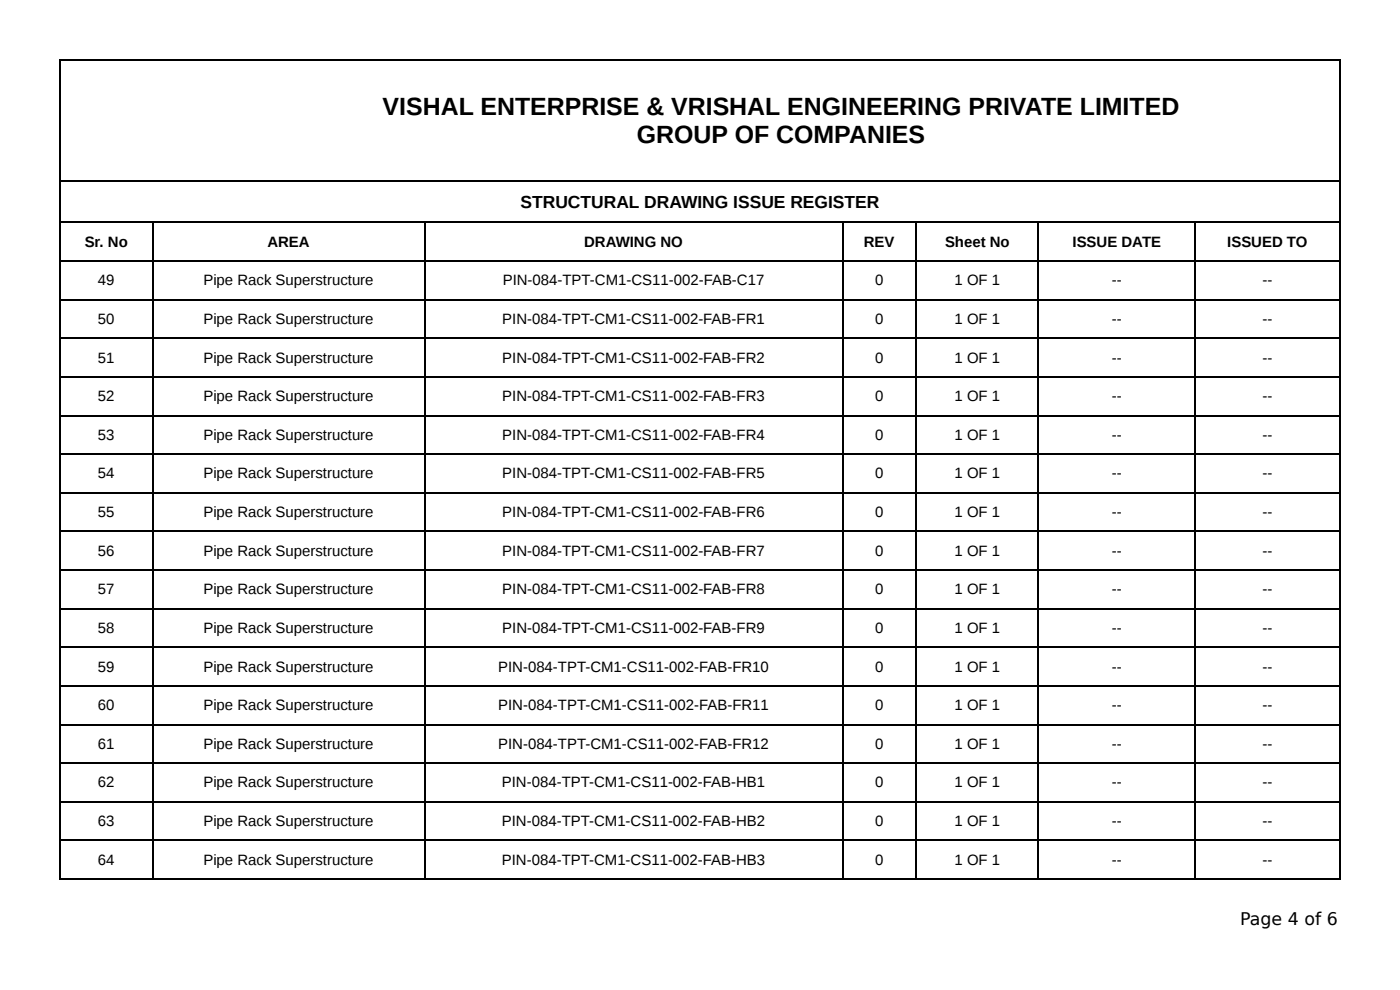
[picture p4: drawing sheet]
<svg xmlns="http://www.w3.org/2000/svg" width="297mm" height="210mm" viewBox="0 0 297 210" stroke-linecap="round" stroke-linejoin="round" font-family="sans-serif">
<defs><g id="words">
<g font-size="5.3">
<text x="81.3" y="24.3">VISHAL ENTERPRISE &amp; VRISHAL ENGINEERING PRIVATE LIMITED</text>
<text x="135.3" y="30.4">GROUP OF COMPANIES</text>
</g>
<g font-size="3.7">
<text x="110.6" y="44.2">STRUCTURAL DRAWING ISSUE REGISTER</text>
<text x="263.4" y="196.3">Page 4 of 6</text>
</g>
<g font-size="3.2">
<text x="18" y="52.4">Sr. No</text>
<text x="56.8" y="52.4">AREA</text>
<text x="124.1" y="52.4">DRAWING NO</text>
<text x="183.5" y="52.4">REV</text>
<text x="200.7" y="52.4">Sheet No</text>
<text x="227.8" y="52.4">ISSUE DATE</text>
<text x="260.7" y="52.4">ISSUED TO</text>
<text x="20.8" y="60.6">49</text>
<text x="43.2" y="60.6">Pipe Rack Superstructure</text>
<text x="106.8" y="60.6">PIN-084-TPT-CM1-CS11-002-FAB-C17</text>
<text x="185.8" y="60.6">0</text>
<text x="202.7" y="60.6">1 OF 1</text>
<text x="236.1" y="60.6">--</text>
<text x="268.1" y="60.6">--</text>
<text x="20.8" y="68.8">50</text>
<text x="43.2" y="68.8">Pipe Rack Superstructure</text>
<text x="106.7" y="68.8">PIN-084-TPT-CM1-CS11-002-FAB-FR1</text>
<text x="185.8" y="68.8">0</text>
<text x="202.7" y="68.8">1 OF 1</text>
<text x="236.1" y="68.8">--</text>
<text x="268.1" y="68.8">--</text>
<text x="20.8" y="77">51</text>
<text x="43.2" y="77">Pipe Rack Superstructure</text>
<text x="106.7" y="77">PIN-084-TPT-CM1-CS11-002-FAB-FR2</text>
<text x="185.8" y="77">0</text>
<text x="202.7" y="77">1 OF 1</text>
<text x="236.1" y="77">--</text>
<text x="268.1" y="77">--</text>
<text x="20.8" y="85.2">52</text>
<text x="43.2" y="85.2">Pipe Rack Superstructure</text>
<text x="106.7" y="85.2">PIN-084-TPT-CM1-CS11-002-FAB-FR3</text>
<text x="185.8" y="85.2">0</text>
<text x="202.7" y="85.2">1 OF 1</text>
<text x="236.1" y="85.2">--</text>
<text x="268.1" y="85.2">--</text>
<text x="20.8" y="93.4">53</text>
<text x="43.2" y="93.4">Pipe Rack Superstructure</text>
<text x="106.7" y="93.4">PIN-084-TPT-CM1-CS11-002-FAB-FR4</text>
<text x="185.8" y="93.4">0</text>
<text x="202.7" y="93.4">1 OF 1</text>
<text x="236.1" y="93.4">--</text>
<text x="268.1" y="93.4">--</text>
<text x="20.8" y="101.6">54</text>
<text x="43.2" y="101.6">Pipe Rack Superstructure</text>
<text x="106.7" y="101.6">PIN-084-TPT-CM1-CS11-002-FAB-FR5</text>
<text x="185.8" y="101.6">0</text>
<text x="202.7" y="101.6">1 OF 1</text>
<text x="236.1" y="101.6">--</text>
<text x="268.1" y="101.6">--</text>
<text x="20.8" y="109.8">55</text>
<text x="43.2" y="109.8">Pipe Rack Superstructure</text>
<text x="106.7" y="109.8">PIN-084-TPT-CM1-CS11-002-FAB-FR6</text>
<text x="185.8" y="109.8">0</text>
<text x="202.7" y="109.8">1 OF 1</text>
<text x="236.1" y="109.8">--</text>
<text x="268.1" y="109.8">--</text>
<text x="20.8" y="118">56</text>
<text x="43.2" y="118">Pipe Rack Superstructure</text>
<text x="106.7" y="118">PIN-084-TPT-CM1-CS11-002-FAB-FR7</text>
<text x="185.8" y="118">0</text>
<text x="202.7" y="118">1 OF 1</text>
<text x="236.1" y="118">--</text>
<text x="268.1" y="118">--</text>
<text x="20.8" y="126.2">57</text>
<text x="43.2" y="126.2">Pipe Rack Superstructure</text>
<text x="106.7" y="126.2">PIN-084-TPT-CM1-CS11-002-FAB-FR8</text>
<text x="185.8" y="126.2">0</text>
<text x="202.7" y="126.2">1 OF 1</text>
<text x="236.1" y="126.2">--</text>
<text x="268.1" y="126.2">--</text>
<text x="20.8" y="134.4">58</text>
<text x="43.2" y="134.4">Pipe Rack Superstructure</text>
<text x="106.7" y="134.4">PIN-084-TPT-CM1-CS11-002-FAB-FR9</text>
<text x="185.8" y="134.4">0</text>
<text x="202.7" y="134.4">1 OF 1</text>
<text x="236.1" y="134.4">--</text>
<text x="268.1" y="134.4">--</text>
<text x="20.8" y="142.6">59</text>
<text x="43.2" y="142.6">Pipe Rack Superstructure</text>
<text x="105.8" y="142.6">PIN-084-TPT-CM1-CS11-002-FAB-FR10</text>
<text x="185.8" y="142.6">0</text>
<text x="202.7" y="142.6">1 OF 1</text>
<text x="236.1" y="142.6">--</text>
<text x="268.1" y="142.6">--</text>
<text x="20.8" y="150.8">60</text>
<text x="43.2" y="150.8">Pipe Rack Superstructure</text>
<text x="105.8" y="150.8">PIN-084-TPT-CM1-CS11-002-FAB-FR11</text>
<text x="185.8" y="150.8">0</text>
<text x="202.7" y="150.8">1 OF 1</text>
<text x="236.1" y="150.8">--</text>
<text x="268.1" y="150.8">--</text>
<text x="20.8" y="159">61</text>
<text x="43.2" y="159">Pipe Rack Superstructure</text>
<text x="105.8" y="159">PIN-084-TPT-CM1-CS11-002-FAB-FR12</text>
<text x="185.8" y="159">0</text>
<text x="202.7" y="159">1 OF 1</text>
<text x="236.1" y="159">--</text>
<text x="268.1" y="159">--</text>
<text x="20.8" y="167.2">62</text>
<text x="43.2" y="167.2">Pipe Rack Superstructure</text>
<text x="106.6" y="167.2">PIN-084-TPT-CM1-CS11-002-FAB-HB1</text>
<text x="185.8" y="167.2">0</text>
<text x="202.7" y="167.2">1 OF 1</text>
<text x="236.1" y="167.2">--</text>
<text x="268.1" y="167.2">--</text>
<text x="20.8" y="175.4">63</text>
<text x="43.2" y="175.4">Pipe Rack Superstructure</text>
<text x="106.6" y="175.4">PIN-084-TPT-CM1-CS11-002-FAB-HB2</text>
<text x="185.8" y="175.4">0</text>
<text x="202.7" y="175.4">1 OF 1</text>
<text x="236.1" y="175.4">--</text>
<text x="268.1" y="175.4">--</text>
<text x="20.8" y="183.6">64</text>
<text x="43.2" y="183.6">Pipe Rack Superstructure</text>
<text x="106.6" y="183.6">PIN-084-TPT-CM1-CS11-002-FAB-HB3</text>
<text x="185.8" y="183.6">0</text>
<text x="202.7" y="183.6">1 OF 1</text>
<text x="236.1" y="183.6">--</text>
<text x="268.1" y="183.6">--</text>
</g>
</g></defs>
<g fill="none" stroke="#000" stroke-width=".26">
<path d="M12.7 12.8h272M12.8 12.7v174.1M284.6 12.7v174.1M12.7 38.5h272M12.7 47.2h272M12.7 55.4h272M32.4 47.4v139.4M90.4 47.4v139.4M179 47.4v139.4M194.6 47.4v139.4M220.5 47.4v139.4M253.9 47.4v139.4"/>
<path d="M12.7 63.6h272M12.7 71.8h272M12.7 80h272M12.7 88.2h272M12.7 96.4h272M12.7 104.6h272M12.7 112.8h272M12.7 121h272M12.7 129.2h272M12.7 137.5h272M12.7 145.7h272M12.7 153.9h272"/>
<path d="M12.7 162.1h272M12.7 170.3h272M12.7 178.5h272M12.7 186.7h272"/>
</g>
<use href="#words"/>
</svg>
